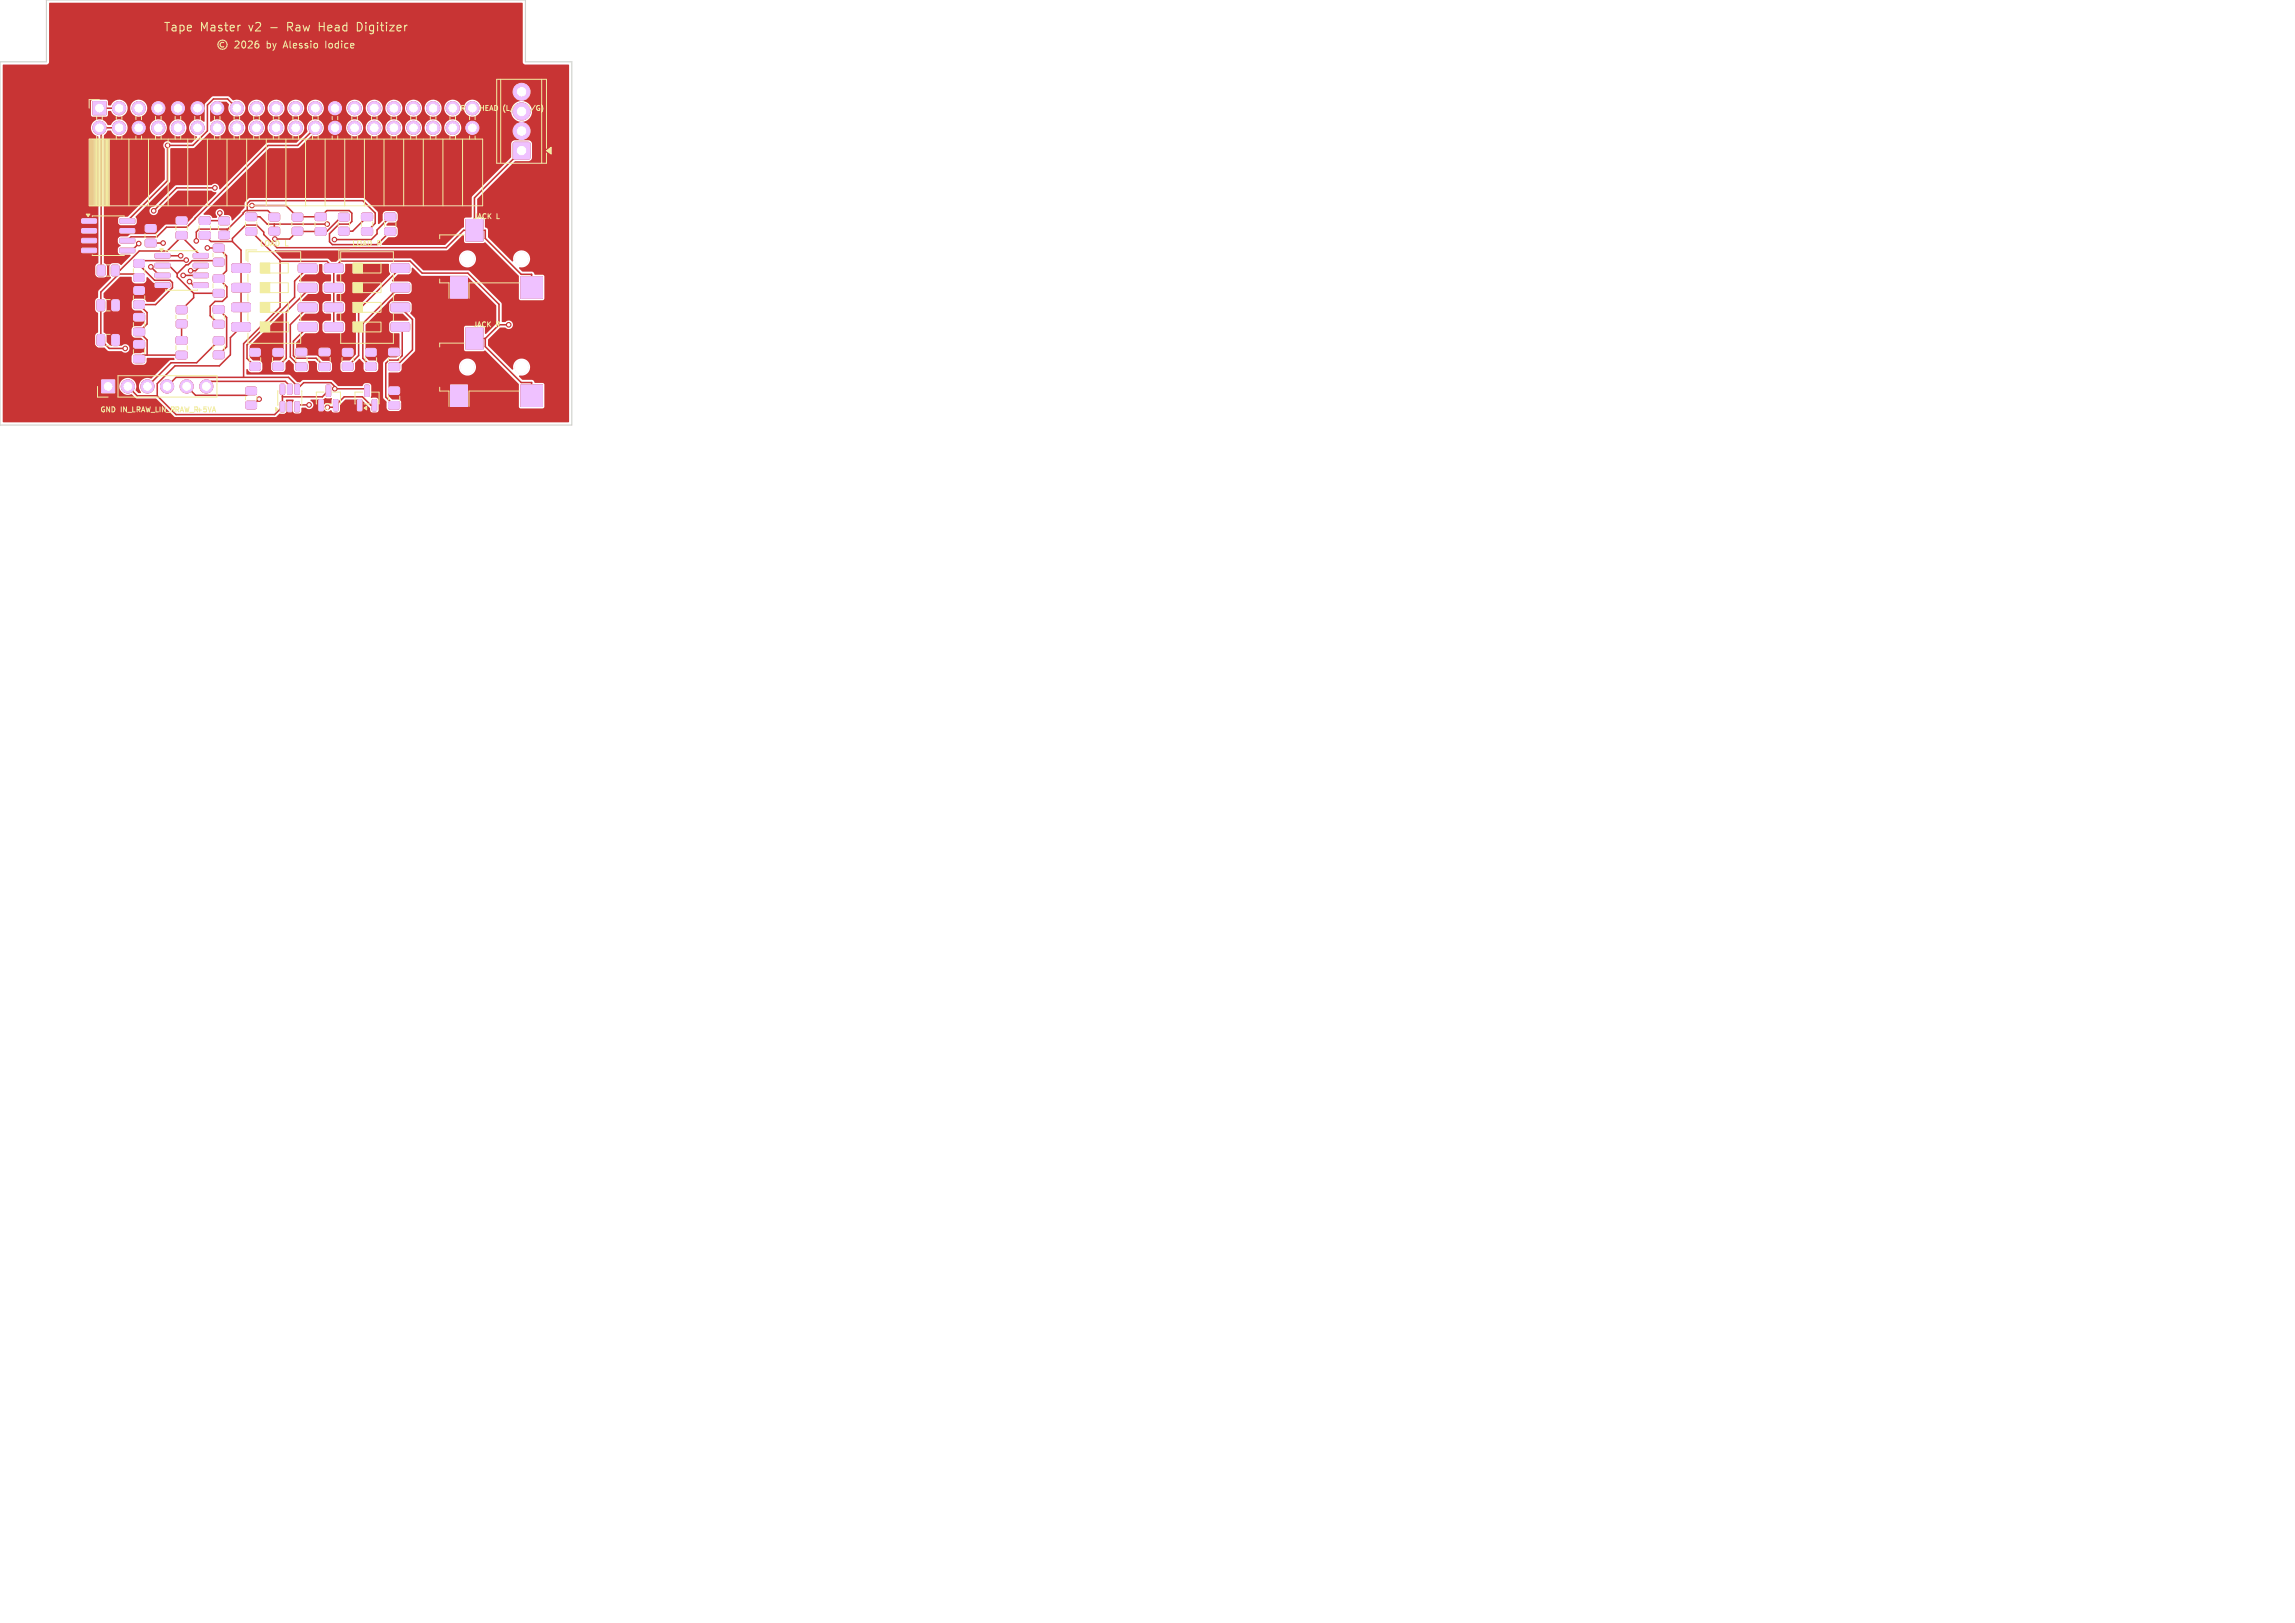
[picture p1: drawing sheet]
<svg xmlns="http://www.w3.org/2000/svg" width="297mm" height="210mm" viewBox="0 0 297 210" stroke-linecap="round" stroke-linejoin="round" font-family="sans-serif">
<defs><g id="words">
<g font-size="1.5" fill="#f2eda1">
<text x="21.1" y="4.3">Tape</text>
<text x="25.9" y="4.3">Master</text>
<text x="32.3" y="4.3">v2</text>
<text x="35.3" y="4.3">-</text>
<text x="37.6" y="4.3">Raw</text>
<text x="41.9" y="4.3">Head</text>
<text x="47" y="4.3">Digitizer</text>
</g>
<g font-size="1.3" fill="#f2eda1">
<text x="34.6" y="6.4">by</text>
<text x="36.9" y="6.4">Alessio</text>
<text x="42.5" y="6.4">Iodice</text>
</g>
<g font-size="1" fill="#f2eda1">
<text x="33.6" y="32">LOAD L</text>
<text x="45.5" y="32">LOAD R</text>
</g>
<text font-size=".9" fill="#fff" x="59.5" y="14.4">RAW HEAD</text>
<g font-size=".9" fill="#f2eda1">
<text x="65.2" y="14.4">(L/G/R/G)</text>
<text x="61.3" y="28.4">JACK</text>
<text x="64.2" y="28.4">L</text>
<text x="61.2" y="42.4">JACK</text>
<text x="64.2" y="42.4">R</text>
<text x="13" y="53.4">GND IN_LRAW_LIN_RRAW_R</text>
<text x="25.4" y="53.4">+5VA</text>
</g>
</g></defs>
<g fill="#c83434" stroke="#c83434" stroke-width=".13">
<path d="M12.6 34.4l.7-.1 .3 .2v1l-.2 .2h-.6l-.2-.2v-.9z"/>
<path d="M14.5 34.4l.7-.1 .2 .2v1l-.1 .2h-.7l-.2-.2v-.9z"/>
<path d="M36.3 52h.4l.1 .1v1.1v.1h-.4l-.1-.1z"/>
<path d="M37.2 52h.5l.1 .1v1.1l-.1 .1h-.4l-.1-.1z"/>
<path d="M38.2 52h.4l.1 .1v1.1v.1h-.4l-.1-.1z"/>
<path d="M38.2 49.7h.4l.1 .1v1.1v.1h-.4l-.1-.1z"/>
<path d="M37.2 49.7h.5l.1 .1v1.1l-.1 .1h-.4l-.1-.1z"/>
<path d="M36.3 49.7h.4l.1 .1v1.1v.1h-.4l-.1-.1z"/>
<path d="M12.6 43.3h.7l.2 .1v1.1l-.1 .2h-.6l-.2-.1-.1-1.1z"/>
<path d="M14.5 43.3h.7l.2 .1v1.1l-.1 .2h-.6l-.2-.1v-1.1z"/>
<path d="M28.4 30l.1-.1h1l.2 .3v.6l-.3 .1h-.9l-.2-.2z"/>
<path d="M28.4 28.1h.1h1l.2 .2v.6l-.3 .2h-.9l-.2-.2z"/>
<path d="M44.4 47l.1-.1h1l.2 .3v.6l-.2 .1h-1l-.2-.2z"/>
<path d="M44.4 45.1h.1h1l.2 .2v.6l-.2 .2h-1l-.2-.2z"/>
<path d="M31.9 52l.1-.1h1l.2 .3v.6l-.2 .1h-1l-.2-.2z"/>
<path d="M31.9 50.1h.1h1l.2 .2v.6l-.2 .2h-1l-.2-.2z"/>
<path d="M22.8 45.5h.2h1.1l.1 .2v.6l-.2 .2-1.1-.1-.1-.2z"/>
<path d="M22.8 43.6h.2h1.1l.1 .2v.6l-.2 .2-1.1-.1-.1-.2z"/>
<path d="M49.8 29.5h.2h1.1l.1 .2v.6l-.2 .2-1.1-.1-.1-.2z"/>
<path d="M49.8 27.6h.2h1.1l.1 .2v.6l-.2 .2-1.1-.1-.1-.2z"/>
<path d="M35.4 47l.2-.1h.9l.2 .3v.6l-.3 .1h-.9l-.2-.2z"/>
<path d="M35.4 45.1h.2h.9l.2 .2v.6l-.3 .2h-.9l-.2-.2z"/>
<path d="M43.9 29.5l.1-.1h1l.2 .3v.6l-.3 .1h-.9l-.2-.2z"/>
<path d="M43.9 27.6h.1h1l.2 .2v.6l-.3 .2h-.9l-.2-.2z"/>
<path d="M12 13.2h1.7v1.7h-1.7z"/>
<path d="M17.3 46h.2h1.1l.1 .2v.6l-.2 .2-1.1-.1-.1-.2z"/>
<path d="M17.3 44.1h.2h1.1l.1 .2v.6l-.2 .2-1.1-.1-.1-.2z"/>
<path d="M41.3 51.7h.4l.1 .1 .1 1.2-.1 .2h-.4l-.1-.1z"/>
<path d="M43.2 51.7h.4l.1 .1 .1 1.2-.1 .2h-.4l-.1-.1z"/>
<path d="M42.2 49.9l.4-.1 .2 .1v1.3l-.1 .1h-.4l-.1-.1z"/>
<path d="M20.1 32.8h1.8l.1 .1v.4l-.2 .1h-1.7l-.1-.2z"/>
<path d="M20.1 34.1h1.8l.1 .1v.4l-.2 .1h-1.7l-.1-.2z"/>
<path d="M20.1 35.4l1.8-.1 .1 .2v.3l-.2 .1h-1.7l-.1-.1z"/>
<path d="M20.1 36.6h1.8l.1 .2v.3l-.2 .1h-1.7l-.1-.1z"/>
<path d="M25 36.6h1.9v.2v.3l-.1 .1h-1.7l-.1-.1z"/>
<path d="M25 35.4l1.9-.1v.2v.3l-.1 .1h-1.7l-.1-.1z"/>
<path d="M25 34.1h1.9v.1v.4l-.1 .1h-1.7l-.1-.2z"/>
<path d="M25 32.8h1.9v.1v.4l-.1 .1h-1.7l-.1-.2z"/>
<path d="M34.9 29.5l.2-.1h.9l.2 .3v.6l-.3 .1h-.9l-.2-.2z"/>
<path d="M34.9 27.6h.2h.9l.2 .2v.6l-.3 .2h-.9l-.2-.2z"/>
<path d="M27.6 37.5h.2h1.1l.1 .2v.6l-.2 .2-1.1-.1-.1-.2z"/>
<path d="M27.6 35.6h.2h1.1l.1 .2v.6l-.2 .2-1.1-.1-.1-.2z"/>
<path d="M50.3 52h.2h1.1l.1 .2v.6l-.2 .2-1.1-.1-.1-.2z"/>
<path d="M50.3 50.1h.2h1.1l.1 .2v.6l-.2 .2-1.1-.1-.1-.2z"/>
<path d="M27.7 45.5l.2-.1h.9l.2 .3v.6l-.3 .1h-.9l-.2-.2z"/>
<path d="M27.7 43.6h.2h.9l.2 .2v.6l-.3 .2h-.9l-.2-.2z"/>
<path d="M60.3 28.4h2.2v2.8h-2.2z"/>
<path d="M58.3 35.8h2.2v2.8h-2.2z"/>
<path d="M67.4 35.8h2.8v2.8h-2.8z"/>
<path d="M22.9 41.5l.1-.1h1l.2 .3v.6l-.3 .1h-.9l-.2-.2z"/>
<path d="M22.9 39.6h.1h1l.2 .2v.6l-.3 .2h-.9l-.2-.2z"/>
<path d="M10.6 28.3h1.8l.1 .1v.4l-.2 .1h-1.7v-.2z"/>
<path d="M10.6 29.6h1.8l.1 .1v.4l-.2 .1h-1.7v-.2z"/>
<path d="M10.6 30.9l1.8-.1 .1 .2v.3l-.2 .1h-1.7v-.1z"/>
<path d="M10.6 32.1h1.8l.1 .2v.3l-.2 .1h-1.7v-.1z"/>
<path d="M15.5 32.1h1.9v.2v.3l-.1 .1h-1.7l-.1-.1z"/>
<path d="M15.5 30.9l1.9-.1v.2v.3l-.1 .1h-1.7l-.1-.1z"/>
<path d="M15.5 29.6h1.9v.1v.4l-.1 .1h-1.7l-.1-.2z"/>
<path d="M15.5 28.3h1.9v.1v.4l-.1 .1h-1.7l-.1-.2z"/>
<path d="M18.8 31h.2h1.1l.1 .2v.6l-.2 .2-1.1-.1-.1-.2z"/>
<path d="M18.8 29.1h.2h1.1l.1 .2v.6l-.2 .2-1.1-.1-.1-.2z"/>
<path d="M60.3 42.4h2.2v2.8h-2.2z"/>
<path d="M58.3 49.8h2.2v2.8h-2.2z"/>
<path d="M67.4 49.8h2.8v2.8h-2.8z"/>
<path d="M27.7 33.5l.2-.1h.9l.2 .3v.6l-.3 .1h-.9l-.2-.2z"/>
<path d="M27.7 31.6h.2h.9l.2 .2v.6l-.3 .2h-.9l-.2-.2z"/>
<path d="M30 34.2l.2-.1h2.1l.1 .3v.7l-.2 .2-2.1-.1-.1-.2z"/>
<path d="M30 36.7h.2h2.1l.1 .2v.7l-.2 .2h-2.1l-.1-.3z"/>
<path d="M30 39.3l.2-.1h2.1l.1 .3v.7l-.2 .1h-2.1l-.1-.2z"/>
<path d="M30 41.8h.2h2.1l.1 .2v.7l-.2 .2h-2.1l-.1-.3z"/>
<path d="M38.7 41.8h.1h2.1l.1 .2v.7l-.2 .2h-2.1l-.1-.3z"/>
<path d="M38.7 39.3l.1-.1h2.1l.1 .3v.7l-.2 .1h-2.1l-.1-.2z"/>
<path d="M38.7 36.7h.1h2.1l.1 .2v.7l-.2 .2h-2.1l-.1-.3z"/>
<path d="M38.7 34.2l.1-.1h2.1l.1 .3v.7l-.2 .2-2.1-.1-.1-.2z"/>
<path d="M12.6 38.8h.7l.2 .1v1.1l-.1 .2h-.6l-.2-.1-.1-1.1z"/>
<path d="M14.5 38.8h.7l.2 .1v1.1l-.1 .2h-.6l-.2-.1v-1.1z"/>
<path d="M40.8 29.5h.2h1.1l.1 .2v.6l-.2 .2-1.1-.1-.1-.2z"/>
<path d="M40.8 27.6h.2h1.1l.1 .2v.6l-.2 .2-1.1-.1-.1-.2z"/>
<path d="M37.9 29.5l.2-.1h.9l.2 .3v.6l-.3 .1h-.9l-.2-.2z"/>
<path d="M37.9 27.6h.2h.9l.2 .2v.6l-.3 .2h-.9l-.2-.2z"/>
<path d="M50.3 47h.2h1.1l.1 .2v.6l-.2 .2-1.1-.1-.1-.2z"/>
<path d="M50.3 45.1h.2h1.1l.1 .2v.6l-.2 .2-1.1-.1-.1-.2z"/>
<path d="M31.8 29.5h.2h1.1l.1 .2v.6l-.2 .2-1.1-.1-.1-.2z"/>
<path d="M31.8 27.6h.2h1.1l.1 .2v.6l-.2 .2-1.1-.1-.1-.2z"/>
<path d="M17.3 42.5h.2h1.1l.1 .2v.6l-.2 .2-1.1-.1-.1-.2z"/>
<path d="M17.3 40.6h.2h1.1l.1 .2v.6l-.2 .2-1.1-.1-.1-.2z"/>
<path d="M42 34.2l.2-.1h2.1l.1 .3v.7l-.2 .2-2.1-.1-.1-.2z"/>
<path d="M42 36.7h.2h2.1l.1 .2v.7l-.2 .2h-2.1l-.1-.3z"/>
<path d="M42 39.3l.2-.1h2.1l.1 .3v.7l-.2 .1h-2.1l-.1-.2z"/>
<path d="M42 41.8h.2h2.1l.1 .2v.7l-.2 .2h-2.1l-.1-.3z"/>
<path d="M50.7 41.8h.1h2.1l.1 .2v.7l-.2 .2h-2.1l-.1-.3z"/>
<path d="M50.7 39.3l.1-.1h2.1l.1 .3v.7l-.2 .1h-2.1l-.1-.2z"/>
<path d="M50.7 36.7h.1h2.1l.1 .2v.7l-.2 .2h-2.1l-.1-.3z"/>
<path d="M50.7 34.2l.1-.1h2.1l.1 .3v.7l-.2 .2-2.1-.1-.1-.2z"/>
<path d="M41.3 47h.2h1.1l.1 .2v.6l-.2 .2-1.1-.1-.1-.2z"/>
<path d="M41.3 45.1h.2h1.1l.1 .2v.6l-.2 .2-1.1-.1-.1-.2z"/>
<path d="M17.4 35.5l.1-.1h1l.2 .3v.6l-.3 .1h-.9l-.2-.2z"/>
<path d="M17.4 33.6h.1h1l.2 .2v.6l-.3 .2h-.9l-.2-.2z"/>
<path d="M38.3 47h.2h1.1l.1 .2v.6l-.2 .2-1.1-.1-.1-.2z"/>
<path d="M38.3 45.1h.2h1.1l.1 .2v.6l-.2 .2-1.1-.1-.1-.2z"/>
<path d="M66.5 18.5l.2-.1h1.6l.2 .1 .1 .2v1.7l-.1 .1-.2 .1h-1.7l-.1-.1-.1-.1v-1.7z"/>
<path d="M27.6 41.5h.2h1.1l.1 .2v.6l-.2 .2-1.1-.1-.1-.2z"/>
<path d="M27.6 39.6h.2h1.1l.1 .2v.6l-.2 .2-1.1-.1-.1-.2z"/>
<path d="M17.4 39l.1-.1h1l.2 .3v.6l-.3 .1h-.9l-.2-.2z"/>
<path d="M17.4 37.1h.1h1l.2 .2v.6l-.3 .2h-.9l-.2-.2z"/>
<path d="M46.3 51.7h.4l.1 .1 .1 1.2-.1 .2h-.4l-.1-.1z"/>
<path d="M48.2 51.7h.4l.1 .1 .1 1.2-.1 .2h-.4l-.1-.1z"/>
<path d="M47.2 49.9l.4-.1 .2 .1v1.3l-.1 .1h-.4l-.1-.1z"/>
<path d="M13.2 49.2h1.6v1.7h-1.6z"/>
<path d="M25.8 30h.2h1.1l.1 .2v.6l-.2 .2-1.1-.1-.1-.2z"/>
<path d="M25.8 28.1h.2h1.1l.1 .2v.6l-.2 .2-1.1-.1-.1-.2z"/>
<path d="M47.4 47l.1-.1h1l.2 .3v.6l-.3 .1h-.9l-.2-.2z"/>
<path d="M47.4 45.1h.1h1l.2 .2v.6l-.3 .2h-.9l-.2-.2z"/>
<path d="M22.8 30h.2h1.1l.1 .2v.6l-.2 .2-1.1-.1-.1-.2z"/>
<path d="M22.8 28.1h.2h1.1l.1 .2v.6l-.2 .2-1.1-.1-.1-.2z"/>
<path d="M32.4 47l.2-.1h.9l.2 .3v.6l-.3 .1h-.9l-.2-.2z"/>
<path d="M32.4 45.1h.2h.9l.2 .2v.6l-.3 .2h-.9l-.2-.2z"/>
<path d="M46.8 29.5h.2h1.1l.1 .2v.6l-.2 .2-1.1-.1-.1-.2z"/>
<path d="M46.8 27.6h.2h1.1l.1 .2v.6l-.2 .2-1.1-.1-.1-.2z"/>
<circle cx="12.9" cy="16.5" r=".85"/>
<circle cx="15.4" cy="14" r=".85"/>
<circle cx="15.4" cy="16.5" r=".85"/>
<circle cx="17.9" cy="14" r=".85"/>
<circle cx="17.9" cy="16.5" r=".85"/>
<circle cx="20.5" cy="14" r=".85"/>
<circle cx="20.5" cy="16.5" r=".85"/>
<circle cx="23" cy="14" r=".85"/>
<circle cx="23" cy="16.5" r=".85"/>
<circle cx="25.6" cy="14" r=".85"/>
<circle cx="25.6" cy="16.5" r=".85"/>
<circle cx="28.1" cy="14" r=".85"/>
<circle cx="28.1" cy="16.5" r=".85"/>
<circle cx="30.6" cy="14" r=".85"/>
<circle cx="30.6" cy="16.5" r=".85"/>
<circle cx="33.2" cy="14" r=".85"/>
<circle cx="33.2" cy="16.5" r=".85"/>
<circle cx="35.7" cy="14" r=".85"/>
<circle cx="35.7" cy="16.5" r=".85"/>
<circle cx="38.3" cy="14" r=".85"/>
<circle cx="38.3" cy="16.5" r=".85"/>
<circle cx="40.8" cy="14" r=".85"/>
<circle cx="40.8" cy="16.5" r=".85"/>
<circle cx="43.3" cy="14" r=".85"/>
<circle cx="43.3" cy="16.5" r=".85"/>
<circle cx="45.9" cy="14" r=".85"/>
<circle cx="45.9" cy="16.5" r=".85"/>
<circle cx="48.4" cy="14" r=".85"/>
<circle cx="48.4" cy="16.5" r=".85"/>
<circle cx="51" cy="14" r=".85"/>
<circle cx="51" cy="16.5" r=".85"/>
<circle cx="53.5" cy="14" r=".85"/>
<circle cx="53.5" cy="16.5" r=".85"/>
<circle cx="56" cy="14" r=".85"/>
<circle cx="56" cy="16.5" r=".85"/>
<circle cx="58.6" cy="14" r=".85"/>
<circle cx="58.6" cy="16.5" r=".85"/>
<circle cx="61.1" cy="14" r=".85"/>
<circle cx="61.1" cy="16.5" r=".85"/>
<circle cx="67.5" cy="17" r="1.1"/>
<circle cx="67.5" cy="14.4" r="1.1"/>
<circle cx="67.5" cy="11.9" r="1.1"/>
<circle cx="16.5" cy="50" r=".85"/>
<circle cx="19.1" cy="50" r=".85"/>
<circle cx="21.6" cy="50" r=".85"/>
<circle cx="24.2" cy="50" r=".85"/>
<circle cx="26.7" cy="50" r=".85"/>
<circle cx="21.1" cy="31.5" r=".3"/>
<circle cx="21.7" cy="18.8" r=".3"/>
<circle cx="16.2" cy="45.1" r=".3"/>
<circle cx="42.4" cy="52.7" r=".3"/>
<circle cx="40" cy="52.4" r=".3"/>
<circle cx="43.3" cy="50.3" r=".3"/>
<circle cx="65.8" cy="42" r=".3"/>
<circle cx="18" cy="31.5" r=".3"/>
<circle cx="25.4" cy="31.2" r=".3"/>
<circle cx="24.1" cy="33.7" r=".3"/>
<circle cx="33.5" cy="51.6" r=".3"/>
<circle cx="43.3" cy="31" r=".3"/>
<circle cx="27.8" cy="24.3" r=".3"/>
<circle cx="28.4" cy="27.6" r=".3"/>
<circle cx="19.9" cy="27.3" r=".3"/>
<circle cx="19.5" cy="34.5" r=".3"/>
<circle cx="24.5" cy="36.4" r=".3"/>
<circle cx="42.4" cy="29" r=".3"/>
<circle cx="23.7" cy="35.6" r=".3"/>
<circle cx="35.6" cy="30.9" r=".3"/>
<circle cx="26.8" cy="32.1" r=".3"/>
<circle cx="23.4" cy="33.1" r=".3"/>
<circle cx="24.7" cy="35" r=".3"/>
<circle cx="32.6" cy="26.6" r=".3"/>
</g>
<g fill="none" stroke="#c83434" stroke-width=".2">
<path d="M12.9 16.5h2.5M12.9 14h2.5M13.1 16.5v18.5M17.9 16.5l-2.7 2.8v9.7l.9 .9M20.5 14h5.1M28.1 14l1.2 1.2h12.9l1.2-1.2 1.2 1.3h15.3l1.2 1.2h6l.4 .5M30.6 14l-1.1-1.2h-1.9l-.8 .8v3.3l-1.8 1.9h-3.3v4.6l-5.2 5.2M40.8 16.5l-2.3 2.3h-3.8l-10.5 10.6h-2.6l-1.3 1.2h-3.3l-.5 .5M67.5 19.5l-6.1 6.1v4.2M11.5 28.6v6.4l1.1 1M12.6 36l-.4 .4v8.3l2.8 2.8M15.4 35.5h2.1l.5 .4"/>
<path d="M15.4 35.5l-2.3 2.3v6.2l1 1.1h2.1M15.4 35v.5M16.1 29.9l-2.1 2v3.8l-.3 .3h-1.1M18 31.5l-.9 .9h-.6M19.5 31.5h1.6M19.5 34.5l1.1 1.1h.4M21 36.9h-2.3l-.7 .7h-1.1l-2 1.9 1.6 1.6M21 34.4h.9l1 1M21 33.1h2.4M22.9 35.4v.4l2.2 2.2M23.5 30.6l-1.9 1.9h-3.6l-2.5 2.5h-.6M23.5 30.6l2.5 2.5"/>
<path d="M23.5 30.5v.1M23.5 28.6h-3l-1 1h-2.7l-.3 .3h-.4M23.7 35.6h2.3M24.1 33.7h-.1h-5.6l-.4 .4v.2l2 2h2l.3 .3v.6l-2.2 2.2h-2.1l1 1v1.5l-1 1.1 1 1v2M24.5 36.4l.5 .5h1M25.1 38v.5l-1.6 1.6M25.1 38h3.2M26 34.4l-.7 .6h-.6M26.5 30.5l.8 .8h2.8M26.5 28.6h2.5M26.8 32.1h1.5l1 1v1.9l-1 1.1 1.1 1v1.3l-.6 .6h-1l-.6 .6v1.3l1.1 1.1M27.8 24.3h-4.9l-3 3"/>
<path d="M28.3 33.9l-.2-.2h-3.2l-.5 .6h-.3l-1.2 1.1M28.4 27.6v1M29.4 29.7l-3.6-.1-.4 .4v1.2M29.4 29.7v.3l-.4 .4M30.1 31.3l1.1 1.1v9.9l-1.4 1.4v2.2l-1.4 1.4h-5.8l-2.3 2.3v1.6M30.1 31.3v-.4l1.7-1.8h1.4l.9 .9v.3l1.7 1.8h21.9l2.3-2.3h2.8v1.1l4.6 4.6h1.4v1.7M32 27.2v-.9l.4-.3h14.6l1.6 1.6v1.3l-1.1 1.1M32.5 30l3.7 3.7v6l-4.7 4.8v4.3M32.5 28.1h1.1l1 .9h7.8M32.6 26.6h4.4l1.5 1.5h3l.8-.9h2.9l.3 .4v1.1l-.3 .3h-1.3l-1.3 1.2v1.1l.4 .3h5.8l1.7-1.6M35.5 28.1l-.8-.9h-2.9l-2.4 2.5M35.5 29v.9"/>
<path d="M36.2 33.8h6.1l.9 .9M39.8 39.8l-2.2 2.2v4.2l1.2 1.3h.2M39.8 34.7l-1.7 1.7v2.1l-6.1 6.1v1.8l1 1M39.8 37.2v.4l-2.8 2.8v6l-1 1M43.2 34.7l.9-.9h9l1.5 1.5h5.9l4.1 4.1v2.6M43.2 34.7v7.6M44.5 28.1h-.4l-1.8 1.9-3.8-.1-1 1h-1.9M47.5 28.1l-1.9 1.8h-1.1M50.5 28.1l-1.7 1.7v.5l-.8 .7h-4.7M51.8 37.2h-.2l-4.6 4.7v4.5l1 1M51.8 39.8l1.6 1.5v4l-2.2 2.2h-.2M51.8 34.7l-5.4 5.4v5.9l-1.4 1.4"/>
<path d="M59.4 37.2h-1.4l-1 1h-5.7l-1 1v6.4M14.9 44h2.5l.6 .6-4 4v1.4h1.2v.3l3.7 3.8h17.6l1-1M16.5 41.1h1.5M16.5 41.1v2.9M16.5 50l1.3 1.2h2.5M21.6 50l1.2-1.2h14.5l1.4 1.4M23.5 41.9v2.2M23.5 46h-5l-.5 .5M24.2 50l1.1 1.2h6.6l.6-.6M26.7 50l.7-.7h9.5l.6 .6v.5M28.3 44.1l-2.9 2.8h-3.3l-3 3.1M28.3 40.1l1 1v3.8l-1 1"/>
<path d="M33 45.6h3l-1 1v1.3l.3 .4h13.9M33.5 51.6l-.7 .8h-.3M36.5 50.4v2.2l-1 1h-12.7l-2.5-2.4M37.5 52.6v.5M37.5 53.1l.5 .5h2.4l1.1-1.2v.3l.8 .8h6.8l.1-.2M38.4 50.4l.9-.9h3.5l.5 .5v.3h3.9l.3 .3M39 45.6h6M39.8 42.3l-1.8 1.8v1.9l.3 .4h2.6l1.1 1.1M40 52.4h-1.3l-.3 .2M42.5 50.6l-.8 .7h-5.2M43.1 45.6v2.7M46.5 52.4v1.1"/>
<path d="M48 45.6h1.2M48.4 52.4h-.4l-1.1-1.1h-2.4l-1.3 1.4h-.8M49.2 45.6v7.7M51 45.6h-1.8M51.8 42.3l.3 .3v3.4l-.6 .6h-1.2l-.4 .4v4.4l1.1 1.1M59.4 51.2h-1.4l-.7-.6h-6.3l1 1v1.4l-.3 .3h-2.5M61.4 43.8h1.4M62.8 43.8v1.1l4.6 4.6h1.4v1.7M64.6 42l-1.8 1.8M64.6 42h1.2"/>
</g>
<path d="M6.4 .4h61.2v7.6l.1 .2 .3 .2h5.6v46.2h-73.2v-15.6h11.9v1.1l.4 .4v2.5l-.4 .4 .1 1.3 .3 .3h.8l.6 .4h1.6a.57 .57 0 0 0 .9 .1 .57 .57 0 0 0 0-.8 .57 .57 0 0 0-.9 0h-1.4l-.5-.5v-.8l-.4-.4v-2.5l.3-.2 .1-.3v-1.1l-.1-.2-.3-.2v-.6l2.2-2.1h1.4v.1l.1 .5 .2 .2 1.3 .1a.57 .57 0 0 0 .4-.8h.1l.9 .7h1.9l.1 .1-.1 .4-1.9 1.9-1 .1-.4-.4h-1.2l-.2 .1-.1 .2-.1 .7a.5 .5 0 0 0 .5 .5h.8l.4 .4v1.1l-.5 .5h-.8l-.2 .1-.2 .3v.7l.3 .3 1 .1 .4 .4v1.4l-.5 .2-.9 .1-.3 .3v.6a.5 .5 0 0 0 .5 .5l1.2-.1 .2-.2 .1-.6h3.5l.1 .3-.7 .1-2.3 2.3a1.16 1.16 0 0 0-1.4 .3 1.16 1.16 0 0 0 .1 1.5l-.1 .1-.3-.1-.4-.3a1.11 1.11 0 0 0-.8-1.6 1.11 1.11 0 0 0-1.3 1.3 1.11 1.11 0 0 0 1.6 .8l.7 .6h2.5l2.4 2.3 .1 .1h12.9l.6-.5 .5 .1 .3-.2 .1-1.3-.1-.3 .1-.1 .9 .1-.1 .3v1.1l.1 .2 .2 .1h.6l.2-.2v-.5l.5-.1a.58 .58 0 0 0 1 0 .58 .58 0 0 0-.3-.9l.1-.1h1.6a.34 .34 0 0 1 .4-.1l.6-.1v.7l-.1 .1a.56 .56 0 0 0-.8 0 .56 .56 0 0 0 0 .8 .56 .56 0 0 0 .8 0l.4 .3h.6l.2-.2v-.8l.7-.7h2l1.2 1.1v.4l.2 .2h.6l.2-.1 .1-.2v-1.4l-.3-.2h-.7l.1-1.6-.1-.2-.2-.1h-.6l-.3 .4h-3.1l-.9-.8h-3.6l-.5 .3-.4-.1-1-.9h-5.4l-.1-.1v-.6l.5 .4 1.3-.1 .2-.3 .1-.7a.49 .49 0 0 0-.5-.5h-.8l-.4-.3v-1.6l4.2-4.1 .1-.1 .1 5.7-.5 .4-.8 .1-.2 .1-.2 .3 .1 .8 .3 .3 1.3-.1 .2-.3v-.8l.5-.4 .6 .5v.7l.2 .3 .3 .1h1a.49 .49 0 0 0 .5-.5v-.6l-.2-.4h.9l.3 .3v.8l.2 .3 .3 .1h1a.49 .49 0 0 0 .5-.5v-.6l-.2-.3-.2-.1h-.9l-.7-.7h-2.5l-.2-.1 .1-1.6 1.1-1.2h1.4l.2-.1 .2-.3v-.8l-.3-.3-2.2-.1-.1-.1 .8-.8h1.3a.49 .49 0 0 0 .5-.5v-.7a.5 .5 0 0 0-.5-.4h-1.6l-.1-.2 .8-.8h1l.2-.1 .2-.3v-.8l-.2-.2-.3-.2h-2l-.1-.1 .8-.8h1.4a.49 .49 0 0 0 .4-.5v-.8h.4v.9l.2 .3 .2 .1h.6l.1 .1v.8l-.8 .1-.3 .3v.8l.2 .3 .2 .1h.6l.1 .1v.8l-.8 .1-.3 .4v.8l.2 .2 .2 .2h.6l.1 .1v.8h-.7l-.3 .3-.1 .9 .2 .3 .3 .1h2l.3-.1 .2-.3-.1-.9-.3-.3h-.7l-.1-.1 .1-.8h.6a.49 .49 0 0 0 .5-.5v-.7a.5 .5 0 0 0-.5-.4l-.6-.1-.1-.8 .1-.1h.7l.2-.1 .2-.3v-.8l-.3-.3-.8-.1-.1-.8 .1-.1h.7a.49 .49 0 0 0 .4-.5v-.8v-.1h5.5l.1 .1v.9l.2 .4-4.4 4.4v5.9l-.8 .8-.9 .1-.2 .1-.1 .2-.1 .7 .2 .3 .2 .2 1.3-.1 .2-.3v-.8l.6-.6 .6 .6v.8l.1 .2 .3 .2h1.1l.2-.2 .1-.2v-.8h.7v4.5l.4 .5v.8l.2 .3 .3 .1h1.1a.49 .49 0 0 0 .4-.5v-.6l-.2-.3-.2-.1h-.9l-.4-.5v-3h1.3a.49 .49 0 0 0 .4-.5v-.3h7.4a1.1 1.1 0 0 0 1.5 1.1 1.1 1.1 0 0 0 .3-1.8 1.1 1.1 0 0 0-1.8 .5v.2h-7.4v-.2l1.7-1.7v-.2v-4l-.6-.8 .2-.3v-.8a.5 .5 0 0 0-.5-.4h-2a.49 .49 0 0 0-.5 .4v.8l.2 .2 .3 .2h1.3l.8 .8-2.2 .1-.3 .3-.1 .9 .2 .3 .2 .1 1 .1v2.6l-.4 .4-1.1 .1-.6 .7h-.7l-.3-.3-.9-.1-.4-.4v-4.2l3.9-3.9 1.6-.1 .3-.1 .2-.3v-.7l-.3-.4-2.3-.1 .8-.9h1.3a.49 .49 0 0 0 .5-.5v-.3l.1-.1 1.2 1.1h5.8l3.8 3.8v2.4l-1.3 1.3h-.1v-.8l-.2-.2-2.3-.1-.2 .1-.1 .2 .1 2.9 .2 .2h2.2l.3-.1 4.3 4.3v2.9l.1 .2 .2 .1h2.8l.2-.1 .1-.2v-2.8l-.1-.2-1.2-.1-.2-.3-.2-.1h-1.2l-.4-.4v-.1a1.12 1.12 0 0 0 1.4-1 1.12 1.12 0 0 0-1.2-1.2 1.12 1.12 0 0 0-1 1.4h-.1l-3.1-3.1v-.8l1.5-1.5h.7a.56 .56 0 0 0 .8 0 .56 .56 0 0 0 0-.8 .56 .56 0 0 0-.8 .1l-.5-.1v-2.3v-.1l-4.2-4.2h-5.9l-1.7-1.6h-9l-.6 .5h-.6l-.5-.4-5.9-.1h22.9a1.1 1.1 0 0 0 1.5 1.1 1.1 1.1 0 0 0 .3-1.8 1.1 1.1 0 0 0-1.8 .5v.2h-22.9l-1-.9 .2-.1h22.1l2.2-2v.8l.2 .2 2.3 .1 .3-.1 4.3 4.3v2.9l.1 .2 .2 .1h2.8l.2-.1 .1-.2v-2.8l-.1-.2-1.2-.1-.2-.3-.2-.1h-1.2l-.4-.4v-.1a1.12 1.12 0 0 0 1.4-1 1.12 1.12 0 0 0-1.2-1.2 1.12 1.12 0 0 0-1 1.4h-.1l-3.1-3.1-.1-1-.3-.3-.1-1.1-.1-.1-.8-.1v-2.3l4.8-4.9h1.8l.3-.2 .2-.3v-1.8l-.2-.3-.2-.1-1.9-.1-.3 .2-.2 .3v1.8l-5 5-.1 2.7-.9 .1-.1 1.2-.2 .1-2.2 2.2h-8.1l-.1-.1 .8-.9h.9a.49 .49 0 0 0 .4-.5v-.6l-.2-.3-.2-.1-1.1-.1 .3-.3h.8a.49 .49 0 0 0 .4-.5v-.6l-.3-.3-1.3-.1-.2 .1-.2 .3v.8l-.5 .5-.2-1.6-1.6-1.7-.2-.1h-14.7l-.6 .5-.1 .8-.5 .6-1 1h-.1v-.2a.49 .49 0 0 0-.5-.5h-.5a.59 .59 0 0 0-.3-.7 .59 .59 0 0 0-.8 .2v.3l.2 .4-.1 .2h-.5l-.2-.3-.2-.1-.8-.1 8.5-8.5 3.9-.1 1.6-1.6a1.12 1.12 0 0 0 1.6-1h2.9v.1a1.1 1.1 0 0 0 1.2 1 1.1 1.1 0 0 0 1-1.1h.3v.1a1.1 1.1 0 0 0 1.2 1 1.1 1.1 0 0 0 1-1.1h.4v.1a1.1 1.1 0 0 0 1.2 1 1.1 1.1 0 0 0 1-1.1h.3v.1a1.1 1.1 0 0 0 1.2 1 1.1 1.1 0 0 0 1-1.1h.3v.1a1.1 1.1 0 0 0 1.2 1 1.1 1.1 0 0 0 1.1-1.1h.3v.1a1.1 1.1 0 0 0 1.7 .9 1.1 1.1 0 0 0 0-1.9 1.1 1.1 0 0 0-1.7 .9h-.3l-.1-.2a1.1 1.1 0 0 0-1.1-.9 1.1 1.1 0 0 0-1.1 1.1h-.3v-.2a1.1 1.1 0 0 0-1.2-.9 1.1 1.1 0 0 0-1 1.1h-.3l-.1-.2a1.1 1.1 0 0 0-1.1-.9 1.1 1.1 0 0 0-1 1.1h-.4v-.2a1.1 1.1 0 0 0-1.2-.9 1.1 1.1 0 0 0-1 1.1h-.3v-.2a1.1 1.1 0 0 0-1.2-.9 1.1 1.1 0 0 0-1 1.1h-2.9v-.2a1.13 1.13 0 0 0-1.5-.8 1.13 1.13 0 0 0-.6 1.6l-1.4 1.4h-3.8h-.1l-6 6h-.1a.59 .59 0 0 0-.4-.7 .59 .59 0 0 0-.7 .2h-4.6l-2.7 2.7a.57 .57 0 0 0-.7 .5 .57 .57 0 0 0 .6 .6 .57 .57 0 0 0 .6-.6l2.5-2.5h4.3l.3 .1a.28 .28 0 0 1 .4 .2l-4 4-2.6 .1-1.3 1.2h-3.2l-.4 .3-1.1 .1-.1 .2v.5l.3 .4-.3 .3v.7l.3 .2h1.2l.1 .1-1.2 1.2-.5-.3-.7 .1-.2 .1-.1 .2-.1 1.1 .3 .5-1.6 1.6-.1 .9-.3 .2-.1 .3h-11.9v-22.5h11.4a1.27 1.27 0 0 0 .9 1.2v16.3l-.4 .4v1.1l.3 .4 .8 .1a.49 .49 0 0 0 .5-.5l-.1-1.1-.4-.4v-5.6h1.8l.1 .5 .2 .2h1.8h.2l.2-.3v-.5l-.1-.3 4.4-4.5 .1-4.3 3-.1 2-1.9a1.14 1.14 0 0 0 1.3 .4 1.14 1.14 0 0 0 .8-1.1h.3v.1a1.1 1.1 0 0 0 1.2 1 1.1 1.1 0 0 0 1.1-1.1h.3v.1a1.1 1.1 0 0 0 1.2 1 1.1 1.1 0 0 0 1-1.1h.3v.1a1.1 1.1 0 0 0 1.2 1 1.1 1.1 0 0 0 1-1.1h.4v.1a1.1 1.1 0 0 0 1.6 .9 1.1 1.1 0 0 0 0-1.9 1.1 1.1 0 0 0-1.6 .9h-.4v-.2a1.1 1.1 0 0 0-1.2-.9 1.1 1.1 0 0 0-1 1.1h-.3v-.2a1.1 1.1 0 0 0-1.2-.9 1.1 1.1 0 0 0-1 1.1h-.3l-.1-.2a1.1 1.1 0 0 0-1.1-.9 1.1 1.1 0 0 0-1.1 1.1h-.3v-.2a1.18 1.18 0 0 0-2-.5v-2l.5-.6h1.6l.3 .3a1.13 1.13 0 0 0 .8 1.6 1.13 1.13 0 0 0 1.4-1.2h.3v.2a1.1 1.1 0 0 0 1.2 1 1.1 1.1 0 0 0 1-1.2h.3v.2a1.1 1.1 0 0 0 1.2 1 1.1 1.1 0 0 0 1-1.2h.4v.2a1.1 1.1 0 0 0 1.2 1 1.1 1.1 0 0 0 1-1.2h.3v.2a1.1 1.1 0 0 0 1.2 1 1.1 1.1 0 0 0 1-1.2h2.9v.2a1.1 1.1 0 0 0 1.2 1 1.1 1.1 0 0 0 1-1.2h.3v.2a1.1 1.1 0 0 0 1.2 1 1.1 1.1 0 0 0 1-1.2h.4v.2a1.1 1.1 0 0 0 1.2 1 1.1 1.1 0 0 0 1-1.2h.3v.2a1.1 1.1 0 0 0 1.2 1 1.1 1.1 0 0 0 1-1.2h.3v.2a1.1 1.1 0 0 0 1.2 1 1.1 1.1 0 0 0 1.1-1.2h.3v.2a1.1 1.1 0 0 0 1.2 1 1.1 1.1 0 0 0 1-1.2h.3v.2a1.1 1.1 0 0 0 1 1 1.1 1.1 0 0 0 1.2-.8h3.9v.2a1.35 1.35 0 0 0 2.1 1.1 1.35 1.35 0 0 0 0-2.3 1.35 1.35 0 0 0-2.1 1h-3.9a1.1 1.1 0 0 0-.9-1.4 1.1 1.1 0 0 0-1.3 1h-.3v-.2a1.1 1.1 0 0 0-1.2-.8 1.1 1.1 0 0 0-1 1h-.3l-.1-.2a1.1 1.1 0 0 0-1.1-.8 1.1 1.1 0 0 0-1.1 1h-.3v-.2a1.1 1.1 0 0 0-1.2-.8 1.1 1.1 0 0 0-1 1h-.3l-.1-.2a1.1 1.1 0 0 0-1.1-.8 1.1 1.1 0 0 0-1 1h-.4v-.2a1.1 1.1 0 0 0-1.2-.8 1.1 1.1 0 0 0-1 1h-.3v-.2a1.1 1.1 0 0 0-1.2-.8 1.1 1.1 0 0 0-1 1h-2.9v-.2a1.1 1.1 0 0 0-1.2-.8 1.1 1.1 0 0 0-1 1h-.3l-.1-.2a1.1 1.1 0 0 0-1.1-.8 1.1 1.1 0 0 0-1 1h-.4v-.2a1.1 1.1 0 0 0-1.2-.8 1.1 1.1 0 0 0-1 1h-.3v-.2a1.1 1.1 0 0 0-1.2-.8 1.1 1.1 0 0 0-1 1h-.3l-.1-.2a1.21 1.21 0 0 0-1.6-.7l-.6-.5h-2.1l-.9 1v2.2l-.1 .1a1.11 1.11 0 0 0-1.8 .3 1.11 1.11 0 0 0 .9 1.6v.1l-.7 .7-2.7-.1a.57 .57 0 0 0-.8 .1 .57 .57 0 0 0 0 .8v4l-4.7 4.7-1.1 .1-.2 .1-.1 .2h-1.8v-10.9l.5-.6h.4a1.14 1.14 0 0 0 1.3 .7 1.14 1.14 0 0 0 .9-1.1h2.9v.1a1.1 1.1 0 0 0 1.2 1 1.1 1.1 0 0 0 1-1.1h.3v.1a1.1 1.1 0 0 0 1.7 .9 1.1 1.1 0 0 0 0-1.9 1.1 1.1 0 0 0-1.7 .9h-.3v-.2a1.1 1.1 0 0 0-1.2-.9 1.1 1.1 0 0 0-1 1.1h-2.9v-.2a1.15 1.15 0 0 0-1.1-.9 1.15 1.15 0 0 0-1.1 .8h-.4a1.11 1.11 0 0 0-1.2-.8 1.11 1.11 0 0 0-.9 1.1h-11.4v-3.4h11.4v1.8l.1 .2h1.9l.2-.2v-.5h.4a1.11 1.11 0 0 0 1.2 .7 1.11 1.11 0 0 0 .9-1.2h.3v.2a1.1 1.1 0 0 0 1.7 .8 1.1 1.1 0 0 0 0-1.8 1.1 1.1 0 0 0-1.7 .8h-.3v-.2a1.15 1.15 0 0 0-1.1-.8 1.15 1.15 0 0 0-1.1 .7h-.3v-.5l-.3-.2h-1.7l-.2 .2h-11.4v-4.7h5.6l.3-.3z" fill="#c83434"/>
<g fill="none" stroke="#f2eda1" stroke-width=".13">
<path d="M11.5 18h51v8.6h-51zM11.7 18v8.6M11.8 18v8.6M11.9 18v8.6M12 18v8.6M12.1 18v8.6M12.3 18v8.6M12.4 18v8.6M12.5 18v8.6M12.5 15.1v.4M12.5 17.6v.4M12.6 18v8.6"/>
<path d="M12.7 18v8.6M12.8 18v8.6M12.9 12.9h-1.4v1.1M13 18v8.6M13.1 18v8.6M13.2 18v8.6M13.2 15.1v.4M13.2 17.6v.4M13.3 18v8.6M13.4 18v8.6M13.5 18v8.6M13.7 18v8.6"/>
<path d="M13.8 18v8.6M13.9 18v8.6M14 18v8.6M14.1 18v8.6M15 15.1v.4M15 17.6v.4M15.8 15.1v.4M15.8 17.6v.4M16.7 18v8.6M17.6 15.1v.4M17.6 17.6v.4M18.3 15.1v.4"/>
<path d="M18.3 17.6v.4M19.2 18v8.6M20.1 15.1v.4M20.1 17.6v.4M20.8 15.1v.4M20.8 17.6v.4M21.8 18v8.6M22.7 15.1v.4M22.7 17.6v.4M23.4 15.1v.4M23.4 17.6v.4M24.3 18v8.6"/>
<path d="M25.2 15.1v.4M25.2 17.6v.4M25.9 15.1v.4M25.9 17.6v.4M26.8 18v8.6M27.8 15.1v.4M27.8 17.6v.4M28.5 15.1v.4M28.5 17.6v.4M29 5.5a.31 .31 0 0 0-.5 .3 .31 .31 0 0 0 .5 .2M29.4 18v8.6M30.3 15.1v.4"/>
<path d="M30.3 17.6v.4M30.4 5.4l.4-.1 .1 .3-.5 .6h.5M31 15.1v.4M31 17.6v.4M31.4 5.4l.1-.1a.48 .48 0 0 1 .3 .5 .48 .48 0 0 1-.3 .4 .6 .6 0 0 1-.1-.8zM31.9 18v8.6M32.1 5.4l.4-.1 .2 .3-.6 .6h.6M32.8 15.1v.4M32.8 17.6v.4M33.4 5.3l-.2 .1a.61 .61 0 0 0 0 .8l.3-.1v-.3l-.2-.1h-.1l-.2 .1M33.5 15.1v.4M33.5 17.6v.4"/>
<path d="M34.5 18v8.6M35.4 15.1v.4M35.4 17.6v.4M36.1 15.1v.4M36.1 17.6v.4M37 18v8.6M37.9 15.1v.4M37.9 17.6v.4M38.6 15.1v.4M38.6 17.6v.4M39.5 18v8.6M40.5 15.1v.4"/>
<path d="M40.5 17.6v.4M41.2 15.1v.4M41.2 17.6v.4M42.1 18v8.6M42.2 5.3v.9M43 15.1v.4M43 17.6v.4M43.7 15.1v.4M43.7 17.6v.4M44.6 18v8.6M45.5 15.1v.4M45.5 17.6v.4"/>
<path d="M46.3 15.1v.4M46.3 17.6v.4M47.2 18v8.6M48.1 15.1v.4M48.1 17.6v.4M48.8 15.1v.4M48.8 17.6v.4M49.7 18v8.6M50.6 15.1v.4M50.6 17.6v.4M51.3 15.1v.4M51.3 17.6v.4"/>
<path d="M52.2 18v8.6M53.2 15.1v.4M53.2 17.6v.4M53.9 15.1v.4M53.9 17.6v.4M54.8 18v8.6M55.7 15.1v.4M55.7 17.6v.4M56.4 15.1v.4M56.4 17.6v.4M57.3 18v8.6M58.2 15.1v.4"/>
<path d="M58.2 17.6v.4M59 15.1v.4M59 17.6v.4M59.9 18v8.6M60.8 15.1v.4M60.8 17.6v.4M61.5 15.1v.4M61.5 17.6v.4M64.8 10.3v10.8M69.8 13.7a.3 .3 0 0 0-.4 .3 .3 .3 0 0 0 .4 .2v-.2h-.1M70.1 13.6a.75 .75 0 0 1 0 .9M70.1 10.3v10.8"/>
<path d="M70.7 19.2v-8.9h-6.4v10.8h6.4v-1.3M11.9 28v-.1h4.2v.1M11.9 33v.1h4.2v-.1M13.7 38.8h.6M13.8 34.3h.4M13.8 35.7h.4M17.3 34.8v.4M17.3 38.3v.4M18.7 34.8v.4M18.7 38.3v.4M18.8 30.2v.6M20.2 30.2v.6"/>
<path d="M21.4 32.5v-.1h4.2v.1M21.4 37.5v.1h4.2v-.1M22.8 29.2v.6M24.2 29.2v.6M25.8 29.2v.6M27.2 29.2v.6M27.6 32.8v.4M27.6 36.7v.6M28.3 29.3v.4M29 32.8v.4M29 36.7v.6M29.7 29.3v.4"/>
<path d="M31.8 28.7v.6M32.1 33.9v-1.3h6.8v1.3M32.1 35.5v.9M32.1 38v1M33.2 32.3h-1.4v1.4M33.2 28.7v.6M33.7 34.1h3.6v1.2h-3.6zM33.7 36.6h3.6v1.3h-3.6zM33.7 39.1h3.6v1.3h-3.6zM34.8 28.8v.4M34.9 34.1v1.2M34.9 36.6v1.3"/>
<path d="M34.9 39.1v1.3M36.2 28.8v.4M37.8 28.8v.4M38.9 35.5v.9M38.9 38v1M39.2 28.8v.4M40.8 28.7v.6M42.2 28.7v.6M43.8 28.8v.4M44.1 33.9v-1.3h6.8v1.3M44.1 35.5v.9M44.1 38v1"/>
<path d="M45.2 32.3h-1.4v1.4M45.2 28.8v.4M45.7 34.1h3.6v1.2h-3.6zM45.7 36.6h3.6v1.3h-3.6zM45.7 39.1h3.6v1.3h-3.6zM46.8 28.7v.6M46.9 34.1v1.2M46.9 36.6v1.3M46.9 39.1v1.3M48.2 28.7v.6M49.8 28.7v.6M50.9 35.5v.9"/>
<path d="M50.9 38v1M51.2 28.7v.6M56.9 36.1v.5h1.2v2M60.1 30.4h-3.2v.5M67.2 36.6h-6.5v2M12.6 50v1.4h1.4M13.7 43.3h.6M13.7 44.7h.6M13.7 40.2h.6M15.3 48.6h12.8v2.8h-12.8zM17.3 41.7v.6M17.3 45.2v.6"/>
<path d="M18.7 41.7v.6M18.7 45.2v.6M22.8 40.8v.4M22.8 44.7v.6M24.2 40.8v.4M24.2 44.7v.6M27.6 40.7v.6M27.6 44.8v.4M29 40.7v.6M29 44.8v.4M31.8 51.3v.4M32.1 40.6v.9"/>
<path d="M32.1 43.1v1.3h6.8v-1.3M32.3 46.3v.4M33.2 51.3v.4M33.7 41.7h3.6v1.2h-3.6zM33.7 46.3v.4M34.9 41.7v1.2M35.3 46.3v.4M36 50.6v1.8M36.7 46.3v.4M38.3 46.2v.6M38.9 40.6v.9M39 50.6v1.8"/>
<path d="M39.7 46.2v.6M41.3 46.2v.6M41.9 50.7h-1l.1 1.6M42.1 52.3h.8M42.7 46.2v.6M43.1 50.7h1l-.1 1.6M44.1 43.1v1.3h6.8v-1.3M44.1 40.6v.9M44.3 46.3v.4M45.7 41.7h3.6v1.2h-3.6zM45.7 46.3v.4M46.9 41.7v1.2"/>
<path d="M46.9 50.7h-1l.1 1.6M47.1 52.3h.8M47.3 46.3v.4M48.1 50.7h1l-.1 1.6M48.7 46.3v.4M50.3 46.2v.6M50.3 51.2v.6M50.9 40.6v.9M51.7 46.2v.6M51.7 51.2v.6M56.9 50.1v.5h1.2v2M60.1 44.4h-3.2v.5"/>
<path d="M67.2 50.6h-6.5v2"/>
<circle cx="28.8" cy="5.8" r=".6"/>
</g>
<path d="M37.2 3.5h.5M37.7 2.9h-.5v1.1M41.3 2.9v1.1M41.3 3.4h.6M46.7 3l-.5-.1v1.1l.5-.1" fill="none" stroke="#f2eda1" stroke-width=".14"/>
<g fill="#f2eda1" stroke="#f2eda1" stroke-width=".13">
<path d="M35.7 52.7l.3 .3-.3 .2z"/>
<path d="M42.1 52.8l.3-.2v.4z"/>
<path d="M20.7 32.2h.4l-.2 .3z"/>
<path d="M11.2 27.7h.4l-.2 .3z"/>
<path d="M33.7 34.1h1.2v1.2h-1.2z"/>
<path d="M33.7 36.6h1.2v1.3h-1.2z"/>
<path d="M33.7 39.1h1.2v1.3h-1.2z"/>
<path d="M33.7 41.7h1.2v1.2h-1.2z"/>
<path d="M45.7 34.1h1.2v1.2h-1.2z"/>
<path d="M45.7 36.6h1.2v1.3h-1.2z"/>
<path d="M45.7 39.1h1.2v1.3h-1.2z"/>
<path d="M45.7 41.7h1.2v1.2h-1.2z"/>
<path d="M70.7 19.5l.6-.4v.8z"/>
<path d="M47.1 52.8l.3-.2v.4z"/>
</g>
<g fill="#efc1ff" stroke="#efc1ff" stroke-width=".13">
<path d="M12.6 34.4l.7-.1 .3 .2v1l-.2 .2h-.6l-.2-.2v-.9z"/>
<path d="M14.5 34.4l.7-.1 .2 .2v1l-.1 .2h-.7l-.2-.2v-.9z"/>
<path d="M36.3 52h.4l.1 .1v1.1v.1h-.4l-.1-.1z"/>
<path d="M37.2 52h.5l.1 .1v1.1l-.1 .1h-.4l-.1-.1z"/>
<path d="M38.2 52h.4l.1 .1v1.1v.1h-.4l-.1-.1z"/>
<path d="M38.2 49.7h.4l.1 .1v1.1v.1h-.4l-.1-.1z"/>
<path d="M37.2 49.7h.5l.1 .1v1.1l-.1 .1h-.4l-.1-.1z"/>
<path d="M36.3 49.7h.4l.1 .1v1.1v.1h-.4l-.1-.1z"/>
<path d="M12.6 43.3h.7l.2 .1v1.1l-.1 .2h-.6l-.2-.1-.1-1.1z"/>
<path d="M14.5 43.3h.7l.2 .1v1.1l-.1 .2h-.6l-.2-.1v-1.1z"/>
<path d="M28.4 30l.1-.1h1l.2 .3v.6l-.3 .1h-.9l-.2-.2z"/>
<path d="M28.4 28.1h.1h1l.2 .2v.6l-.3 .2h-.9l-.2-.2z"/>
<path d="M44.4 47l.1-.1h1l.2 .3v.6l-.2 .1h-1l-.2-.2z"/>
<path d="M44.4 45.1h.1h1l.2 .2v.6l-.2 .2h-1l-.2-.2z"/>
<path d="M31.9 52l.1-.1h1l.2 .3v.6l-.2 .1h-1l-.2-.2z"/>
<path d="M31.9 50.1h.1h1l.2 .2v.6l-.2 .2h-1l-.2-.2z"/>
<path d="M22.8 45.5h.2h1.1l.1 .2v.6l-.2 .2-1.1-.1-.1-.2z"/>
<path d="M22.8 43.6h.2h1.1l.1 .2v.6l-.2 .2-1.1-.1-.1-.2z"/>
<path d="M49.8 29.5h.2h1.1l.1 .2v.6l-.2 .2-1.1-.1-.1-.2z"/>
<path d="M49.8 27.6h.2h1.1l.1 .2v.6l-.2 .2-1.1-.1-.1-.2z"/>
<path d="M35.4 47l.2-.1h.9l.2 .3v.6l-.3 .1h-.9l-.2-.2z"/>
<path d="M35.4 45.1h.2h.9l.2 .2v.6l-.3 .2h-.9l-.2-.2z"/>
<path d="M43.9 29.5l.1-.1h1l.2 .3v.6l-.3 .1h-.9l-.2-.2z"/>
<path d="M43.9 27.6h.1h1l.2 .2v.6l-.3 .2h-.9l-.2-.2z"/>
<path d="M12 13.2h1.7v1.7h-1.7z"/>
<path d="M17.3 46h.2h1.1l.1 .2v.6l-.2 .2-1.1-.1-.1-.2z"/>
<path d="M17.3 44.1h.2h1.1l.1 .2v.6l-.2 .2-1.1-.1-.1-.2z"/>
<path d="M41.3 51.7h.4l.1 .1 .1 1.2-.1 .2h-.4l-.1-.1z"/>
<path d="M43.2 51.7h.4l.1 .1 .1 1.2-.1 .2h-.4l-.1-.1z"/>
<path d="M42.2 49.9l.4-.1 .2 .1v1.3l-.1 .1h-.4l-.1-.1z"/>
<path d="M20.1 32.8h1.8l.1 .1v.4l-.2 .1h-1.7l-.1-.2z"/>
<path d="M20.1 34.1h1.8l.1 .1v.4l-.2 .1h-1.7l-.1-.2z"/>
<path d="M20.1 35.4l1.8-.1 .1 .2v.3l-.2 .1h-1.7l-.1-.1z"/>
<path d="M20.1 36.6h1.8l.1 .2v.3l-.2 .1h-1.7l-.1-.1z"/>
<path d="M25 36.6h1.9v.2v.3l-.1 .1h-1.7l-.1-.1z"/>
<path d="M25 35.4l1.9-.1v.2v.3l-.1 .1h-1.7l-.1-.1z"/>
<path d="M25 34.1h1.9v.1v.4l-.1 .1h-1.7l-.1-.2z"/>
<path d="M25 32.8h1.9v.1v.4l-.1 .1h-1.7l-.1-.2z"/>
<path d="M34.9 29.5l.2-.1h.9l.2 .3v.6l-.3 .1h-.9l-.2-.2z"/>
<path d="M34.9 27.6h.2h.9l.2 .2v.6l-.3 .2h-.9l-.2-.2z"/>
<path d="M27.6 37.5h.2h1.1l.1 .2v.6l-.2 .2-1.1-.1-.1-.2z"/>
<path d="M27.6 35.6h.2h1.1l.1 .2v.6l-.2 .2-1.1-.1-.1-.2z"/>
<path d="M50.3 52h.2h1.1l.1 .2v.6l-.2 .2-1.1-.1-.1-.2z"/>
<path d="M50.3 50.1h.2h1.1l.1 .2v.6l-.2 .2-1.1-.1-.1-.2z"/>
<path d="M27.7 45.5l.2-.1h.9l.2 .3v.6l-.3 .1h-.9l-.2-.2z"/>
<path d="M27.7 43.6h.2h.9l.2 .2v.6l-.3 .2h-.9l-.2-.2z"/>
<path d="M60.3 28.4h2.2v2.8h-2.2z"/>
<path d="M58.3 35.8h2.2v2.8h-2.2z"/>
<path d="M67.4 35.8h2.8v2.8h-2.8z"/>
<path d="M22.9 41.5l.1-.1h1l.2 .3v.6l-.3 .1h-.9l-.2-.2z"/>
<path d="M22.9 39.6h.1h1l.2 .2v.6l-.3 .2h-.9l-.2-.2z"/>
<path d="M10.6 28.3h1.8l.1 .1v.4l-.2 .1h-1.7v-.2z"/>
<path d="M10.6 29.6h1.8l.1 .1v.4l-.2 .1h-1.7v-.2z"/>
<path d="M10.6 30.9l1.8-.1 .1 .2v.3l-.2 .1h-1.7v-.1z"/>
<path d="M10.6 32.1h1.8l.1 .2v.3l-.2 .1h-1.7v-.1z"/>
<path d="M15.5 32.1h1.9v.2v.3l-.1 .1h-1.7l-.1-.1z"/>
<path d="M15.5 30.9l1.9-.1v.2v.3l-.1 .1h-1.7l-.1-.1z"/>
<path d="M15.5 29.6h1.9v.1v.4l-.1 .1h-1.7l-.1-.2z"/>
<path d="M15.5 28.3h1.9v.1v.4l-.1 .1h-1.7l-.1-.2z"/>
<path d="M18.8 31h.2h1.1l.1 .2v.6l-.2 .2-1.1-.1-.1-.2z"/>
<path d="M18.8 29.1h.2h1.1l.1 .2v.6l-.2 .2-1.1-.1-.1-.2z"/>
<path d="M60.3 42.4h2.2v2.8h-2.2z"/>
<path d="M58.3 49.8h2.2v2.8h-2.2z"/>
<path d="M67.4 49.8h2.8v2.8h-2.8z"/>
<path d="M27.7 33.5l.2-.1h.9l.2 .3v.6l-.3 .1h-.9l-.2-.2z"/>
<path d="M27.7 31.6h.2h.9l.2 .2v.6l-.3 .2h-.9l-.2-.2z"/>
<path d="M30 34.2l.2-.1h2.1l.1 .3v.7l-.2 .2-2.1-.1-.1-.2z"/>
<path d="M30 36.7h.2h2.1l.1 .2v.7l-.2 .2h-2.1l-.1-.3z"/>
<path d="M30 39.3l.2-.1h2.1l.1 .3v.7l-.2 .1h-2.1l-.1-.2z"/>
<path d="M30 41.8h.2h2.1l.1 .2v.7l-.2 .2h-2.1l-.1-.3z"/>
<path d="M38.7 41.8h.1h2.1l.1 .2v.7l-.2 .2h-2.1l-.1-.3z"/>
<path d="M38.7 39.3l.1-.1h2.1l.1 .3v.7l-.2 .1h-2.1l-.1-.2z"/>
<path d="M38.7 36.7h.1h2.1l.1 .2v.7l-.2 .2h-2.1l-.1-.3z"/>
<path d="M38.7 34.2l.1-.1h2.1l.1 .3v.7l-.2 .2-2.1-.1-.1-.2z"/>
<path d="M12.6 38.8h.7l.2 .1v1.1l-.1 .2h-.6l-.2-.1-.1-1.1z"/>
<path d="M14.5 38.8h.7l.2 .1v1.1l-.1 .2h-.6l-.2-.1v-1.1z"/>
<path d="M40.8 29.5h.2h1.1l.1 .2v.6l-.2 .2-1.1-.1-.1-.2z"/>
<path d="M40.8 27.6h.2h1.1l.1 .2v.6l-.2 .2-1.1-.1-.1-.2z"/>
<path d="M37.9 29.5l.2-.1h.9l.2 .3v.6l-.3 .1h-.9l-.2-.2z"/>
<path d="M37.9 27.6h.2h.9l.2 .2v.6l-.3 .2h-.9l-.2-.2z"/>
<path d="M50.3 47h.2h1.1l.1 .2v.6l-.2 .2-1.1-.1-.1-.2z"/>
<path d="M50.3 45.1h.2h1.1l.1 .2v.6l-.2 .2-1.1-.1-.1-.2z"/>
<path d="M31.8 29.5h.2h1.1l.1 .2v.6l-.2 .2-1.1-.1-.1-.2z"/>
<path d="M31.8 27.6h.2h1.1l.1 .2v.6l-.2 .2-1.1-.1-.1-.2z"/>
<path d="M17.3 42.5h.2h1.1l.1 .2v.6l-.2 .2-1.1-.1-.1-.2z"/>
<path d="M17.3 40.6h.2h1.1l.1 .2v.6l-.2 .2-1.1-.1-.1-.2z"/>
<path d="M42 34.2l.2-.1h2.1l.1 .3v.7l-.2 .2-2.1-.1-.1-.2z"/>
<path d="M42 36.7h.2h2.1l.1 .2v.7l-.2 .2h-2.1l-.1-.3z"/>
<path d="M42 39.3l.2-.1h2.1l.1 .3v.7l-.2 .1h-2.1l-.1-.2z"/>
<path d="M42 41.8h.2h2.1l.1 .2v.7l-.2 .2h-2.1l-.1-.3z"/>
<path d="M50.7 41.8h.1h2.1l.1 .2v.7l-.2 .2h-2.1l-.1-.3z"/>
<path d="M50.7 39.3l.1-.1h2.1l.1 .3v.7l-.2 .1h-2.1l-.1-.2z"/>
<path d="M50.7 36.7h.1h2.1l.1 .2v.7l-.2 .2h-2.1l-.1-.3z"/>
<path d="M50.7 34.2l.1-.1h2.1l.1 .3v.7l-.2 .2-2.1-.1-.1-.2z"/>
<path d="M41.3 47h.2h1.1l.1 .2v.6l-.2 .2-1.1-.1-.1-.2z"/>
<path d="M41.3 45.1h.2h1.1l.1 .2v.6l-.2 .2-1.1-.1-.1-.2z"/>
<path d="M17.4 35.5l.1-.1h1l.2 .3v.6l-.3 .1h-.9l-.2-.2z"/>
<path d="M17.4 33.6h.1h1l.2 .2v.6l-.3 .2h-.9l-.2-.2z"/>
<path d="M38.3 47h.2h1.1l.1 .2v.6l-.2 .2-1.1-.1-.1-.2z"/>
<path d="M38.3 45.1h.2h1.1l.1 .2v.6l-.2 .2-1.1-.1-.1-.2z"/>
<path d="M66.5 18.5l.2-.1h1.6l.2 .1 .1 .2v1.7l-.1 .1-.2 .1h-1.7l-.1-.1-.1-.1v-1.7z"/>
<path d="M27.6 41.5h.2h1.1l.1 .2v.6l-.2 .2-1.1-.1-.1-.2z"/>
<path d="M27.6 39.6h.2h1.1l.1 .2v.6l-.2 .2-1.1-.1-.1-.2z"/>
<path d="M17.4 39l.1-.1h1l.2 .3v.6l-.3 .1h-.9l-.2-.2z"/>
<path d="M17.4 37.1h.1h1l.2 .2v.6l-.3 .2h-.9l-.2-.2z"/>
<path d="M46.3 51.7h.4l.1 .1 .1 1.2-.1 .2h-.4l-.1-.1z"/>
<path d="M48.2 51.7h.4l.1 .1 .1 1.2-.1 .2h-.4l-.1-.1z"/>
<path d="M47.2 49.9l.4-.1 .2 .1v1.3l-.1 .1h-.4l-.1-.1z"/>
<path d="M13.2 49.2h1.6v1.7h-1.6z"/>
<path d="M25.8 30h.2h1.1l.1 .2v.6l-.2 .2-1.1-.1-.1-.2z"/>
<path d="M25.8 28.1h.2h1.1l.1 .2v.6l-.2 .2-1.1-.1-.1-.2z"/>
<path d="M47.4 47l.1-.1h1l.2 .3v.6l-.3 .1h-.9l-.2-.2z"/>
<path d="M47.4 45.1h.1h1l.2 .2v.6l-.3 .2h-.9l-.2-.2z"/>
<path d="M22.8 30h.2h1.1l.1 .2v.6l-.2 .2-1.1-.1-.1-.2z"/>
<path d="M22.8 28.1h.2h1.1l.1 .2v.6l-.2 .2-1.1-.1-.1-.2z"/>
<path d="M32.4 47l.2-.1h.9l.2 .3v.6l-.3 .1h-.9l-.2-.2z"/>
<path d="M32.4 45.1h.2h.9l.2 .2v.6l-.3 .2h-.9l-.2-.2z"/>
<path d="M46.8 29.5h.2h1.1l.1 .2v.6l-.2 .2-1.1-.1-.1-.2z"/>
<path d="M46.8 27.6h.2h1.1l.1 .2v.6l-.2 .2-1.1-.1-.1-.2z"/>
<circle cx="12.9" cy="16.5" r=".85"/>
<circle cx="15.4" cy="14" r=".85"/>
<circle cx="15.4" cy="16.5" r=".85"/>
<circle cx="17.9" cy="14" r=".85"/>
<circle cx="17.9" cy="16.5" r=".85"/>
<circle cx="20.5" cy="14" r=".85"/>
<circle cx="20.5" cy="16.5" r=".85"/>
<circle cx="23" cy="14" r=".85"/>
<circle cx="23" cy="16.5" r=".85"/>
<circle cx="25.6" cy="14" r=".85"/>
<circle cx="25.6" cy="16.5" r=".85"/>
<circle cx="28.1" cy="14" r=".85"/>
<circle cx="28.1" cy="16.5" r=".85"/>
<circle cx="30.6" cy="14" r=".85"/>
<circle cx="30.6" cy="16.5" r=".85"/>
<circle cx="33.2" cy="14" r=".85"/>
<circle cx="33.2" cy="16.5" r=".85"/>
<circle cx="35.7" cy="14" r=".85"/>
<circle cx="35.7" cy="16.5" r=".85"/>
<circle cx="38.3" cy="14" r=".85"/>
<circle cx="38.3" cy="16.5" r=".85"/>
<circle cx="40.8" cy="14" r=".85"/>
<circle cx="40.8" cy="16.5" r=".85"/>
<circle cx="43.3" cy="14" r=".85"/>
<circle cx="43.3" cy="16.5" r=".85"/>
<circle cx="45.9" cy="14" r=".85"/>
<circle cx="45.9" cy="16.5" r=".85"/>
<circle cx="48.4" cy="14" r=".85"/>
<circle cx="48.4" cy="16.5" r=".85"/>
<circle cx="51" cy="14" r=".85"/>
<circle cx="51" cy="16.5" r=".85"/>
<circle cx="53.5" cy="14" r=".85"/>
<circle cx="53.5" cy="16.5" r=".85"/>
<circle cx="56" cy="14" r=".85"/>
<circle cx="56" cy="16.5" r=".85"/>
<circle cx="58.6" cy="14" r=".85"/>
<circle cx="58.6" cy="16.5" r=".85"/>
<circle cx="61.1" cy="14" r=".85"/>
<circle cx="61.1" cy="16.5" r=".85"/>
<circle cx="60.5" cy="33.5" r=".85"/>
<circle cx="67.5" cy="33.5" r=".85"/>
<circle cx="60.5" cy="47.5" r=".85"/>
<circle cx="67.5" cy="47.5" r=".85"/>
<circle cx="67.5" cy="17" r="1.1"/>
<circle cx="67.5" cy="14.4" r="1.1"/>
<circle cx="67.5" cy="11.9" r="1.1"/>
<circle cx="16.5" cy="50" r=".85"/>
<circle cx="19.1" cy="50" r=".85"/>
<circle cx="21.6" cy="50" r=".85"/>
<circle cx="24.2" cy="50" r=".85"/>
<circle cx="26.7" cy="50" r=".85"/>
</g>
<path d="M6 0h62v8h6v47h-74v-47h6z" fill="none" stroke="#d0d2cd" stroke-width=".15"/>
<g fill="#fff" stroke="#fff" stroke-width=".13">
<circle cx="21.1" cy="31.4" r=".15"/>
<circle cx="21.7" cy="18.8" r=".15"/>
<circle cx="16.2" cy="45.1" r=".15"/>
<circle cx="42.4" cy="52.7" r=".15"/>
<circle cx="40" cy="52.4" r=".15"/>
<circle cx="43.3" cy="50.3" r=".15"/>
<circle cx="65.8" cy="42" r=".15"/>
<circle cx="18" cy="31.5" r=".15"/>
<circle cx="25.4" cy="31.2" r=".15"/>
<circle cx="24.1" cy="33.7" r=".15"/>
<circle cx="33.5" cy="51.6" r=".15"/>
<circle cx="43.3" cy="31" r=".15"/>
<circle cx="27.8" cy="24.3" r=".15"/>
<circle cx="28.4" cy="27.6" r=".15"/>
<circle cx="19.9" cy="27.3" r=".15"/>
<circle cx="19.5" cy="34.5" r=".15"/>
<circle cx="24.5" cy="36.4" r=".15"/>
<circle cx="42.4" cy="29" r=".15"/>
<circle cx="23.7" cy="35.6" r=".15"/>
<circle cx="35.6" cy="30.9" r=".15"/>
<circle cx="26.8" cy="32.1" r=".15"/>
<circle cx="23.4" cy="33.1" r=".15"/>
<circle cx="24.7" cy="35" r=".15"/>
<circle cx="32.6" cy="26.6" r=".15"/>
<circle cx="12.9" cy="14" r=".5"/>
<circle cx="12.9" cy="16.5" r=".5"/>
<circle cx="15.4" cy="14" r=".5"/>
<circle cx="15.4" cy="16.5" r=".5"/>
<circle cx="17.9" cy="14" r=".5"/>
<circle cx="17.9" cy="16.5" r=".5"/>
<circle cx="20.5" cy="14" r=".5"/>
<circle cx="20.5" cy="16.5" r=".5"/>
<circle cx="23" cy="14" r=".5"/>
<circle cx="23" cy="16.5" r=".5"/>
<circle cx="25.6" cy="14" r=".5"/>
<circle cx="25.6" cy="16.5" r=".5"/>
<circle cx="28.1" cy="14" r=".5"/>
<circle cx="28.1" cy="16.5" r=".5"/>
<circle cx="30.6" cy="14" r=".5"/>
<circle cx="30.6" cy="16.5" r=".5"/>
<circle cx="33.2" cy="14" r=".5"/>
<circle cx="33.2" cy="16.5" r=".5"/>
<circle cx="35.7" cy="14" r=".5"/>
<circle cx="35.7" cy="16.5" r=".5"/>
<circle cx="38.3" cy="14" r=".5"/>
<circle cx="38.3" cy="16.5" r=".5"/>
<circle cx="40.8" cy="14" r=".5"/>
<circle cx="40.8" cy="16.5" r=".5"/>
<circle cx="43.3" cy="14" r=".5"/>
<circle cx="43.3" cy="16.5" r=".5"/>
<circle cx="45.9" cy="14" r=".5"/>
<circle cx="45.9" cy="16.5" r=".5"/>
<circle cx="48.4" cy="14" r=".5"/>
<circle cx="48.4" cy="16.5" r=".5"/>
<circle cx="51" cy="14" r=".5"/>
<circle cx="51" cy="16.5" r=".5"/>
<circle cx="53.5" cy="14" r=".5"/>
<circle cx="53.5" cy="16.5" r=".5"/>
<circle cx="56" cy="14" r=".5"/>
<circle cx="56" cy="16.5" r=".5"/>
<circle cx="58.6" cy="14" r=".5"/>
<circle cx="58.6" cy="16.5" r=".5"/>
<circle cx="61.1" cy="16.5" r=".5"/>
<circle cx="60.5" cy="33.5" r=".85"/>
<circle cx="67.5" cy="33.5" r=".85"/>
<circle cx="60.5" cy="47.5" r=".85"/>
<circle cx="67.5" cy="47.5" r=".85"/>
<circle cx="67.5" cy="19.5" r=".55"/>
<circle cx="67.5" cy="17" r=".55"/>
<circle cx="67.5" cy="14.4" r=".55"/>
<circle cx="67.5" cy="11.9" r=".55"/>
<circle cx="14" cy="50" r=".5"/>
<circle cx="16.5" cy="50" r=".5"/>
<circle cx="19.1" cy="50" r=".5"/>
<circle cx="21.6" cy="50" r=".5"/>
<circle cx="24.2" cy="50" r=".5"/>
<circle cx="26.7" cy="50" r=".5"/>
</g>
<use href="#words"/>
</svg>
